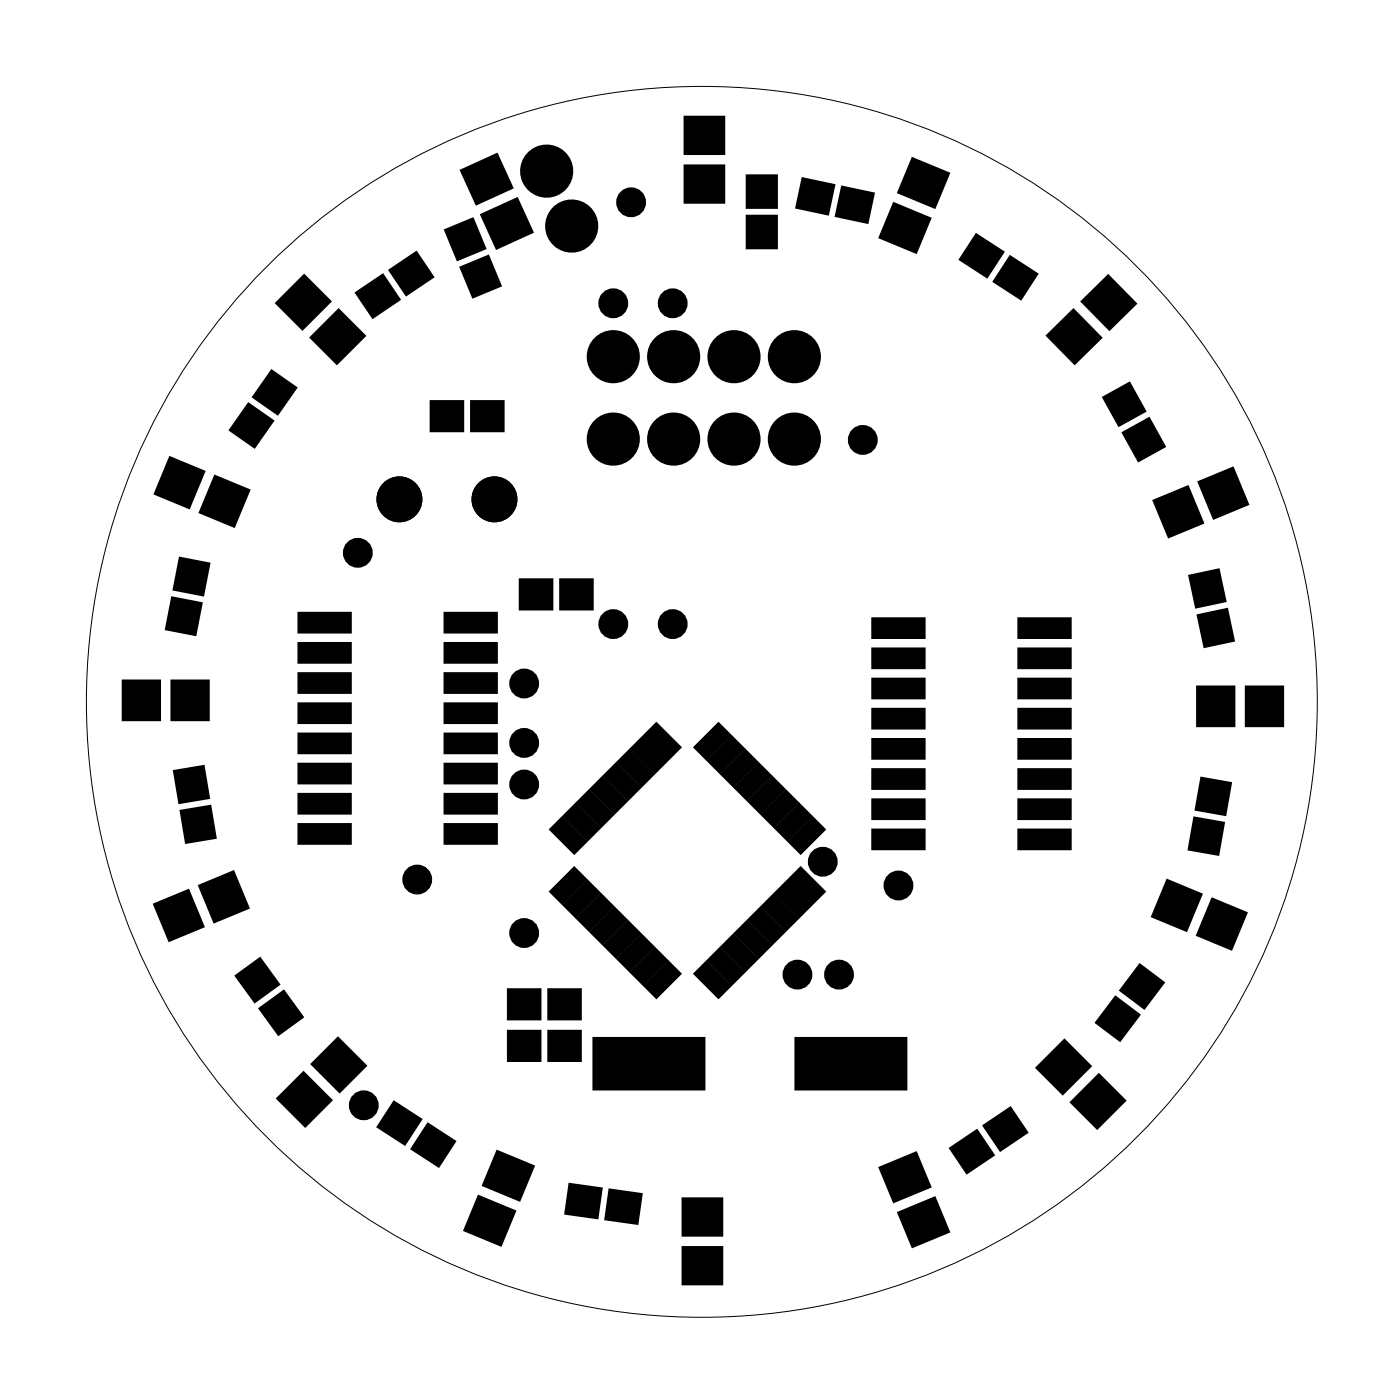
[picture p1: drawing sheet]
<svg xmlns="http://www.w3.org/2000/svg" width="59mm" height="59mm" viewBox="0 0 59 59" stroke-linecap="round" stroke-linejoin="round" font-family="sans-serif">
<circle cx="29.5" cy="29.5" r="25.9" fill="none" stroke="#000" stroke-width=".04"/>
<g fill="#000">
<circle cx="23" cy="7.2" r=".74"/>
<circle cx="24.1" cy="9.5" r=".74"/>
<circle cx="25.8" cy="12.8" r=".35"/>
<circle cx="25.8" cy="18.5" r=".74"/>
<circle cx="25.8" cy="15" r=".74"/>
<circle cx="26.6" cy="8.5" r=".35"/>
<circle cx="28.3" cy="12.8" r=".35"/>
<circle cx="28.3" cy="18.5" r=".74"/>
<circle cx="28.3" cy="15" r=".74"/>
<circle cx="30.9" cy="15" r=".74"/>
<circle cx="30.9" cy="18.5" r=".74"/>
<circle cx="33.4" cy="18.5" r=".74"/>
<circle cx="33.4" cy="15" r=".74"/>
<circle cx="36.3" cy="18.5" r=".35"/>
<circle cx="15.1" cy="23.3" r=".35"/>
<circle cx="16.8" cy="21" r=".62"/>
<circle cx="17.6" cy="37" r=".35"/>
<circle cx="20.8" cy="21" r=".62"/>
<circle cx="22.1" cy="39.3" r=".35"/>
<circle cx="22.1" cy="33" r=".35"/>
<circle cx="22.1" cy="31.3" r=".35"/>
<circle cx="22.1" cy="28.8" r=".35"/>
<circle cx="25.8" cy="26.3" r=".35"/>
<circle cx="28.3" cy="26.3" r=".35"/>
<circle cx="34.6" cy="36.3" r=".35"/>
<circle cx="37.8" cy="37.3" r=".35"/>
<circle cx="15.3" cy="46.5" r=".35"/>
<circle cx="33.6" cy="41" r=".35"/>
<circle cx="35.3" cy="41" r=".35"/>
</g>
<g fill="none" stroke="#000" stroke-width=".55">
<circle cx="25.8" cy="12.8" r=".35"/>
<circle cx="26.6" cy="8.5" r=".35"/>
<circle cx="28.3" cy="12.8" r=".35"/>
<circle cx="36.3" cy="18.5" r=".35"/>
<circle cx="15.1" cy="23.3" r=".35"/>
<circle cx="17.6" cy="37" r=".35"/>
<circle cx="22.1" cy="33" r=".35"/>
<circle cx="22.1" cy="31.3" r=".35"/>
<circle cx="22.1" cy="39.3" r=".35"/>
<circle cx="22.1" cy="28.8" r=".35"/>
<circle cx="25.8" cy="26.3" r=".35"/>
<circle cx="28.3" cy="26.3" r=".35"/>
<circle cx="34.6" cy="36.3" r=".35"/>
<circle cx="37.8" cy="37.3" r=".35"/>
<circle cx="15.3" cy="46.5" r=".35"/>
<circle cx="33.6" cy="41" r=".35"/>
<circle cx="35.3" cy="41" r=".35"/>
</g>
<g fill="#000">
<path d="M7.2 19.4l1.3 .5-.6 1.4-1.3-.6zM10.5 17.1l.9 .6-.7 1-.9-.6zM11.5 15.7l.9 .6-.7 1-.9-.6zM12.8 11.7l1 1-1.1 1-1-.9zM14.2 13.1l1 1-1 1.1-1-1zM15.1 12.3l1-.6 .6 .9-1 .7zM16.5 11.4l1-.7 .6 .9-1 .7zM18.2 17h1.2v1.1h-1.2zM18.8 9.7l1.1-.4 .4 1.1-1 .4zM19.9 17h1.2v1.1h-1.2zM19.5 11.3l1-.4 .5 1.1-1.1 .4zM19.5 7.2l1.4-.6 .6 1.3-1.4 .6z"/>
<path d="M20.4 9.1l1.3-.6 .6 1.2-1.4 .7zM28.9 5h1.5v1.4h-1.5zM28.9 7h1.5v1.4h-1.5zM31.5 9.2h1.1v1.2h-1.1zM31.5 7.5h1.1v1.2h-1.1zM33.8 7.6l1.2 .2-.2 1.1-1.2-.2zM35.5 8l1.2 .2-.3 1.1-1.1-.3zM37.7 8.7l1.3 .5-.5 1.3-1.4-.5zM38.4 6.8l1.4 .5-.5 1.3-1.4-.5zM41.1 10l1 .6-.6 1-1-.7zM42.5 10.9l1 .7-.6 .9-1-.7zM44.2 14.1l1-1 1 1.1-1 1z"/>
<path d="M46.5 16.8l1-.6 .6 1.1-1 .5zM45.6 12.7l1-1 1.1 1.1-1 1zM47.4 18.2l.9-.5 .6 1.1-1 .5zM5.2 28.7h1.4v1.5h-1.4zM6.6 38.1l1.3-.5 .6 1.3-1.3 .6zM7.3 28.7h1.4v1.5h-1.4zM7.3 25.2l1.1 .2-.2 1.2-1.1-.2zM8.5 37.3l1.3-.5 .6 1.4-1.3 .5zM7.4 32.5l1.1-.2 .2 1.2-1.1 .2zM7.6 23.6l1.1 .2-.2 1.2-1.1-.3zM7.7 34.2l1.1-.2 .2 1.2-1.1 .2zM9.1 20.1l1.3 .6-.6 1.4-1.3-.6z"/>
<path d="M12.6 25.9h2.1v.6h-2.1zM12.6 27.1h2.1v.7h-2.1zM12.6 28.4h2.1v.7h-2.1zM12.6 29.7h2.1v.6h-2.1zM12.6 31h2.1v.6h-2.1zM12.6 32.2h2.1v.7h-2.1zM12.6 33.5h2.1v.7h-2.1zM12.6 34.8h2.1v.6h-2.1zM18.8 34.8h2v.6h-2zM18.8 33.5h2v.7h-2zM18.8 32.2h2v.7h-2zM18.8 31h2v.6h-2z"/>
<path d="M18.8 29.7h2v.6h-2zM18.8 28.4h2v.7h-2zM18.8 27.1h2v.7h-2zM18.8 25.9h2v.6h-2zM22 24.5h1.2v1.1h-1.2zM23.3 37.5l.9-.9 .4 .4-.9 .9zM23.3 34.9l.4-.4 .9 .9-.4 .4zM23.7 24.5h1.2v1.1h-1.2zM23.8 38.1l.9-.9 .4 .4-.9 .9zM23.8 34.3l.4-.4 .9 .9-.4 .4zM24.4 38.7l.9-.9 .4 .3-.9 .9zM24.4 33.8l.4-.4 .9 .9-.4 .4z"/>
<path d="M25 39.2l.9-.9 .4 .4-.9 .9zM25 33.2l.4-.4 .9 .9-.4 .4zM25.5 39.8l.9-.9 .4 .4-.9 .9zM25.5 32.6l.4-.4 .9 .9-.4 .4zM26.1 32.1l.4-.4 .9 .9-.4 .4zM26.7 31.5l.4-.4 .9 .9-.4 .4zM27.2 30.9l.4-.3 .9 .8-.4 .4zM29.3 31.4l.9-.8 .4 .3-.9 .9zM29.9 32l.9-.9 .4 .4-.9 .9zM30.5 39.8l.4-.4 .9 .9-.4 .4zM30.5 32.6l.9-.9 .4 .4-.9 .9zM31 39.3l.4-.4 .9 .9-.4 .4z"/>
<path d="M31 33.1l.9-.9 .4 .4-.9 .9zM31.6 38.7l.4-.4 .9 .9-.4 .4zM31.6 33.7l.9-.9 .4 .4-.9 .9zM32.2 38.1l.4-.3 .9 .9-.4 .3zM32.2 34.3l.9-.9 .4 .4-.9 .9zM32.7 37.6l.4-.4 .9 .9-.4 .4zM32.7 34.8l.9-.9 .4 .4-.9 .9zM33.3 37l.4-.4 .9 .9-.4 .4zM33.3 35.4l.9-.9 .4 .4-.9 .9zM36.8 26.1h2v.7h-2zM36.8 27.4h2v.6h-2zM36.8 28.6h2v.7h-2z"/>
<path d="M36.8 29.9h2v.7h-2zM36.8 31.2h2v.6h-2zM36.8 32.5h2v.6h-2zM36.8 33.7h2v.7h-2zM36.8 35h2v.7h-2zM42.9 35h2.1v.7h-2.1zM42.9 33.7h2.1v.7h-2.1zM42.9 32.5h2.1v.6h-2.1zM42.9 31.2h2.1v.6h-2.1zM42.9 29.9h2.1v.7h-2.1zM42.9 28.6h2.1v.7h-2.1zM42.9 27.4h2.1v.6h-2.1z"/>
<path d="M42.9 26.1h2.1v.7h-2.1zM49.2 37.1l1.3 .6-.6 1.4-1.3-.6zM48.7 21.1l1.2-.5 .6 1.4-1.3 .5zM50.1 24.3l1.1-.2 .3 1.1-1.1 .3zM50.3 34.5l1.1 .2-.2 1.2-1.1-.2zM50.5 26l1.1-.3 .2 1.2-1.1 .2zM50.6 32.8l1.1 .2-.2 1.2-1.1-.2zM51.1 37.9l1.2 .6-.5 1.3-1.3-.5zM50.5 29h1.4v1.5h-1.4zM50.5 20.3l1.3-.5 .6 1.4-1.3 .5zM52.5 29h1.4v1.5h-1.4zM10 41.1l.9-.7 .7 1-.9 .7z"/>
<path d="M11.8 46.2l1-1 1 1.1-1 1zM11 42.5l.9-.7 .7 1-.9 .6zM13.2 44.8l1-1 1.1 1-1 1zM16.6 46.5l1 .6-.6 1-1-.7zM18 47.4l1 .7-.6 .9-1-.7zM20.2 50.4l1.4 .6-.6 1.3-1.4-.6zM21 48.5l1.4 .6-.6 1.3-1.4-.6zM21.5 41.7h1.2v1.1h-1.2zM21.5 43.5h1.2v1.1h-1.2zM23.2 41.7h1.2v1.1h-1.2zM23.2 43.5h1.2v1.1h-1.2zM24 49.9l1.2 .2-.1 1.1-1.2-.2z"/>
<path d="M25.1 43.8h4.5v2h-4.5zM25.7 50.2l1.2 .1-.1 1.1-1.2-.2zM26.1 40.3l.9-.9 .4 .4-.9 .9zM26.7 40.9l.9-.9 .4 .4-.9 .9zM27.2 41.5l.9-.9 .4 .4-.9 .9zM28.8 52.6h1.5v1.4h-1.5zM28.8 50.5h1.5v1.4h-1.5zM29.3 41l.4-.4 .9 .9-.4 .4zM29.9 40.4l.4-.4 .9 .9-.4 .4zM33.6 43.8h4.5v2h-4.5zM37.1 49.2l1.4-.6 .5 1.3-1.3 .6zM37.9 51.1l1.4-.6 .5 1.3-1.4 .6z"/>
<path d="M40.1 48.3l1-.6 .6 .9-1 .7zM41.5 47.4l1-.7 .6 .9-1 .7zM43.7 44.9l1.1-1 1 1-1.1 1zM45.2 46.4l1-1.1 1 1-1 1.1zM47 42.1l.8 .6-.7 1-.9-.7zM48 40.7l.9 .7-.8 .9-.8-.6z"/>
</g>
<g fill="none" stroke="#000" stroke-width=".25">
<path d="M7.2 19.4l1.3 .5-.6 1.4-1.3-.6zM10.5 17.1l.9 .6-.7 1-.9-.6zM11.5 15.7l.9 .6-.7 1-.9-.6zM12.8 11.7l1 1-1.1 1-1-.9zM14.2 13.1l1 1-1 1.1-1-1zM15.1 12.3l1-.6 .6 .9-1 .7zM16.5 11.4l1-.7 .6 .9-1 .7zM18.2 17h1.2v1.1h-1.2zM18.8 9.7l1.1-.4 .4 1.1-1 .4zM19.5 11.3l1-.4 .5 1.1-1.1 .4zM19.5 7.2l1.4-.6 .6 1.3-1.4 .6zM19.9 17h1.2v1.1h-1.2z"/>
<path d="M20.4 9.1l1.3-.6 .6 1.2-1.4 .7zM28.9 5h1.5v1.4h-1.5zM28.9 7h1.5v1.4h-1.5zM31.5 9.2h1.1v1.2h-1.1zM31.5 7.5h1.1v1.2h-1.1zM33.8 7.6l1.2 .2-.2 1.1-1.2-.2zM35.5 8l1.2 .2-.3 1.1-1.1-.3zM37.7 8.7l1.3 .5-.5 1.3-1.4-.5zM38.4 6.8l1.4 .5-.5 1.3-1.4-.5zM41.1 10l1 .6-.6 1-1-.7zM42.5 10.9l1 .7-.6 .9-1-.7zM44.2 14.1l1-1 1 1.1-1 1z"/>
<path d="M45.6 12.7l1-1 1.1 1.1-1 1zM46.5 16.8l1-.6 .6 1.1-1 .5zM47.4 18.2l.9-.5 .6 1.1-1 .5zM5.2 28.7h1.4v1.5h-1.4zM6.6 38.1l1.3-.5 .6 1.3-1.3 .6zM7.3 28.7h1.4v1.5h-1.4zM7.3 25.2l1.1 .2-.2 1.2-1.1-.2zM7.4 32.5l1.1-.2 .2 1.2-1.1 .2zM7.6 23.6l1.1 .2-.2 1.2-1.1-.3zM7.7 34.2l1.1-.2 .2 1.2-1.1 .2zM8.5 37.3l1.3-.5 .6 1.4-1.3 .5zM9.1 20.1l1.3 .6-.6 1.4-1.3-.6z"/>
<path d="M12.6 25.9h2.1v.6h-2.1zM12.6 27.1h2.1v.7h-2.1zM12.6 28.4h2.1v.7h-2.1zM12.6 29.7h2.1v.6h-2.1zM12.6 31h2.1v.6h-2.1zM12.6 32.2h2.1v.7h-2.1zM12.6 33.5h2.1v.7h-2.1zM12.6 34.8h2.1v.6h-2.1zM18.8 34.8h2v.6h-2zM18.8 33.5h2v.7h-2zM18.8 32.2h2v.7h-2zM18.8 31h2v.6h-2z"/>
<path d="M18.8 29.7h2v.6h-2zM18.8 28.4h2v.7h-2zM18.8 27.1h2v.7h-2zM18.8 25.9h2v.6h-2zM22 24.5h1.2v1.1h-1.2zM23.3 37.5l.9-.9 .4 .4-.9 .9zM23.3 34.9l.4-.4 .9 .9-.4 .4zM23.7 24.5h1.2v1.1h-1.2zM23.8 38.1l.9-.9 .4 .4-.9 .9zM23.8 34.3l.4-.4 .9 .9-.4 .4zM24.4 38.7l.9-.9 .4 .3-.9 .9zM24.4 33.8l.4-.4 .9 .9-.4 .4z"/>
<path d="M25 39.2l.9-.9 .4 .4-.9 .9zM25 33.2l.4-.4 .9 .9-.4 .4zM25.5 39.8l.9-.9 .4 .4-.9 .9zM25.5 32.6l.4-.4 .9 .9-.4 .4zM26.1 32.1l.4-.4 .9 .9-.4 .4zM26.7 31.5l.4-.4 .9 .9-.4 .4zM27.2 30.9l.4-.3 .9 .8-.4 .4zM29.3 31.4l.9-.8 .4 .3-.9 .9zM29.9 32l.9-.9 .4 .4-.9 .9zM30.5 39.8l.4-.4 .9 .9-.4 .4zM30.5 32.6l.9-.9 .4 .4-.9 .9zM31 39.3l.4-.4 .9 .9-.4 .4z"/>
<path d="M31 33.1l.9-.9 .4 .4-.9 .9zM31.6 38.7l.4-.4 .9 .9-.4 .4zM31.6 33.7l.9-.9 .4 .4-.9 .9zM32.2 38.1l.4-.3 .9 .9-.4 .3zM32.2 34.3l.9-.9 .4 .4-.9 .9zM32.7 37.6l.4-.4 .9 .9-.4 .4zM32.7 34.8l.9-.9 .4 .4-.9 .9zM33.3 37l.4-.4 .9 .9-.4 .4zM33.3 35.4l.9-.9 .4 .4-.9 .9zM36.8 26.1h2v.7h-2zM36.8 27.4h2v.6h-2zM36.8 28.6h2v.7h-2z"/>
<path d="M36.8 29.9h2v.7h-2zM36.8 31.2h2v.6h-2zM36.8 32.5h2v.6h-2zM36.8 33.7h2v.7h-2zM36.8 35h2v.7h-2zM42.9 35h2.1v.7h-2.1zM42.9 33.7h2.1v.7h-2.1zM42.9 32.5h2.1v.6h-2.1zM42.9 31.2h2.1v.6h-2.1zM42.9 29.9h2.1v.7h-2.1zM42.9 28.6h2.1v.7h-2.1zM42.9 27.4h2.1v.6h-2.1z"/>
<path d="M42.9 26.1h2.1v.7h-2.1zM48.7 21.1l1.2-.5 .6 1.4-1.3 .5zM49.2 37.1l1.3 .6-.6 1.4-1.3-.6zM50.1 24.3l1.1-.2 .3 1.1-1.1 .3zM50.3 34.5l1.1 .2-.2 1.2-1.1-.2zM50.5 29h1.4v1.5h-1.4zM50.5 26l1.1-.3 .2 1.2-1.1 .2zM50.5 20.3l1.3-.5 .6 1.4-1.3 .5zM50.6 32.8l1.1 .2-.2 1.2-1.1-.2zM51.1 37.9l1.2 .6-.5 1.3-1.3-.5zM52.5 29h1.4v1.5h-1.4zM10 41.1l.9-.7 .7 1-.9 .7z"/>
<path d="M11 42.5l.9-.7 .7 1-.9 .6zM11.8 46.2l1-1 1 1.1-1 1zM13.2 44.8l1-1 1.1 1-1 1zM16.6 46.5l1 .6-.6 1-1-.7zM18 47.4l1 .7-.6 .9-1-.7zM20.2 50.4l1.4 .6-.6 1.3-1.4-.6zM21 48.5l1.4 .6-.6 1.3-1.4-.6zM21.5 41.7h1.2v1.1h-1.2zM21.5 43.5h1.2v1.1h-1.2zM23.2 41.7h1.2v1.1h-1.2zM23.2 43.5h1.2v1.1h-1.2zM24 49.9l1.2 .2-.1 1.1-1.2-.2z"/>
<path d="M25.1 43.8h4.5v2h-4.5zM25.7 50.2l1.2 .1-.1 1.1-1.2-.2zM26.1 40.3l.9-.9 .4 .4-.9 .9zM26.7 40.9l.9-.9 .4 .4-.9 .9zM27.2 41.5l.9-.9 .4 .4-.9 .9zM28.8 52.6h1.5v1.4h-1.5zM28.8 50.5h1.5v1.4h-1.5zM29.3 41l.4-.4 .9 .9-.4 .4zM29.9 40.4l.4-.4 .9 .9-.4 .4zM33.6 43.8h4.5v2h-4.5zM37.1 49.2l1.4-.6 .5 1.3-1.3 .6zM37.9 51.1l1.4-.6 .5 1.3-1.4 .6z"/>
<path d="M40.1 48.3l1-.6 .6 .9-1 .7zM41.5 47.4l1-.7 .6 .9-1 .7zM43.7 44.9l1.1-1 1 1-1.1 1zM45.2 46.4l1-1.1 1 1-1 1.1zM47 42.1l.8 .6-.7 1-.9-.7zM48 40.7l.9 .7-.8 .9-.8-.6z"/>
</g>
<g fill="none" stroke="#000" stroke-width=".76" stroke-linecap="butt">
<circle cx="23" cy="7.2" r=".74"/>
<circle cx="24.1" cy="9.5" r=".74"/>
<circle cx="25.8" cy="15" r=".74"/>
<circle cx="25.8" cy="18.5" r=".74"/>
<circle cx="28.3" cy="15" r=".74"/>
<circle cx="28.3" cy="18.5" r=".74"/>
<circle cx="30.9" cy="15" r=".74"/>
<circle cx="30.9" cy="18.5" r=".74"/>
<circle cx="33.4" cy="15" r=".74"/>
<circle cx="33.4" cy="18.5" r=".74"/>
</g>
<g fill="none" stroke="#000" stroke-width=".69" stroke-linecap="butt">
<circle cx="16.8" cy="21" r=".62"/>
<circle cx="20.8" cy="21" r=".62"/>
</g>
</svg>
